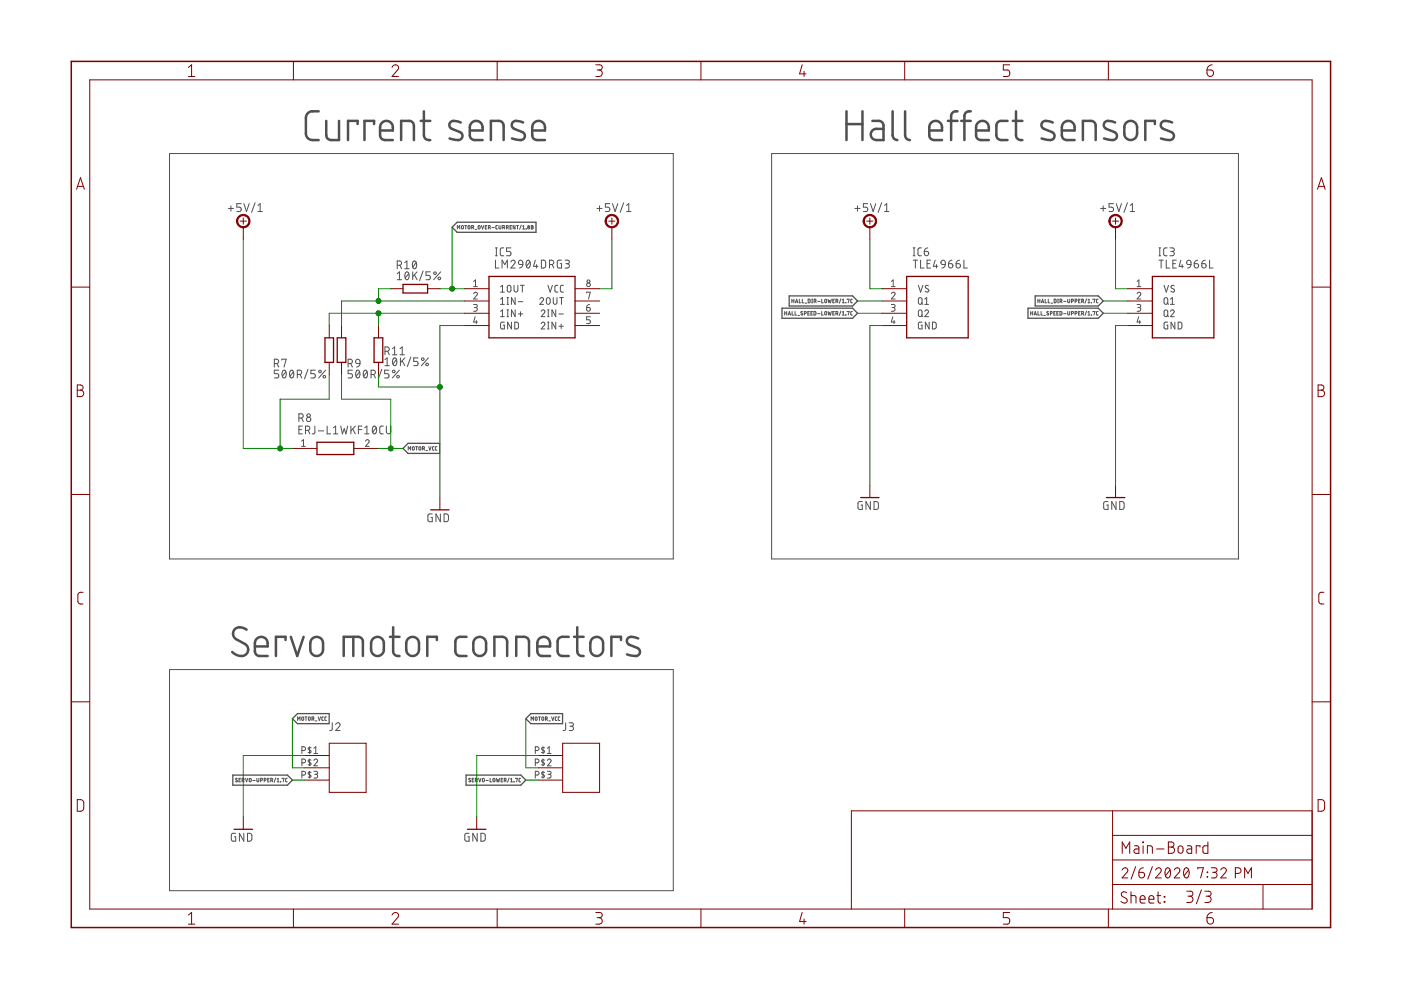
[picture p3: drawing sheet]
<svg xmlns="http://www.w3.org/2000/svg" width="297mm" height="210mm" viewBox="0 0 297 210" stroke-linecap="round" stroke-linejoin="round" font-family="sans-serif">
<g fill="none" stroke="#505050" stroke-width=".21">
<path d="M35.9 32.6h106.8v85.9h-106.8zM163.6 32.6h99v85.9h-99zM48.4 44.2h1.1M49 43.6v1.2M51.1 43.2h-.9v.7h.6a.47 .47 0 0 1 .3 .5 .47 .47 0 0 1-.3 .5h-.6M51.7 43.2l.6 1.7 .5-1.7M54.1 43l-.8 2M54.7 44.9h.9M54.7 43.6l.5-.4v1.7M84.2 56.2h.5a.46 .46 0 0 0 .5-.4 .46 .46 0 0 0-.5-.5h-.5v1.7M84.2 58l.5-.4v1.7M84.2 59.3h1"/>
<path d="M84.8 56.2l.4 .8M85.8 55.7l.5-.4v1.7M85.8 57h.9M86 57.7l.3-.1a.98 .98 0 0 1 0 1.7 1.05 1.05 0 0 1-.3-1.6zM86.7 58l-.8 .9M87.5 57.6v1.7M87.6 55.4l.3-.1a.96 .96 0 0 1 0 1.7 1.04 1.04 0 0 1-.3-1.6zM87.9 58.3l.5 1M88.2 55.7l-.7 .9M88.4 57.6l-.9 1.1M89.7 57.4l-.7 2.1M91.2 57.6h-.9v.8h.6a.48 .48 0 0 1 .3 .4 .48 .48 0 0 1-.3 .5h-.6"/>
<path d="M93.4 57.6l-1.5 1.7M97 48.6v-.8l.2 .4 .3-.4v.8M97.9 47.8l.3 .1-.1 .6h-.2l-.1-.2zM98.5 47.8h.5M98.7 47.8v.8M99.3 47.8l.3 .1-.1 .6h-.2l-.1-.2zM100 48.2h.3l.1-.3-.4-.1v.8M100.3 48.2l.1 .4M100.4 59.7l.4-.3v1.4M100.7 48.6h.4M101.4 47.9h.3v.6h-.3zM102.1 47.8l.2 .8 .3-.8"/>
<path d="M102.9 48.1h.2M103.2 47.8h-.3v.8h.3M103.5 48.2h.3M103.8 48.2l.1-.3-.4-.1v.8M103.8 48.2l.2 .4M104.3 48.3h.5M105.1 55.2v1.6h.7M105.1 54.2h.3M105.1 52.6h.3M105.2 52.6v1.6M105.5 47.8l-.4 .2 .1 .5 .3 .1M105.8 47.8v.7l.2 .1 .2-.3v-.5"/>
<path d="M106.4 56.8v-1.6l.6 .9 .6-.9v1.6M106.6 48.2l.4-.1-.1-.3h-.3v.8M106.8 52.6h-.5l-.2 .3v1.1l.2 .2h.5M106.8 48.2l.2 .4M107.4 48.2l.4-.1v-.2l-.4-.1v.8M107.6 48.2l.2 .4M108.1 48.1h.3M108.3 55.5a.45 .45 0 0 1 .6-.3 .45 .45 0 0 1 .2 .7l-.8 .9h.9M108.3 52.6h-.9v.7h.5a.47 .47 0 0 1 .4 .5 .47 .47 0 0 1-.4 .4h-.5M108.5 47.8h-.4v.8h.4M109.2 47.8v.8l-.4-.8v.8M109.5 47.8h.4"/>
<path d="M109.7 47.8v.8M110 55.3l.4-.1 .3 .1 .1 .8-.8-.1-.1-.4zM110.5 47.7l-.3 .9M110.8 48.6h.4M110.8 48l.2-.2v.8M110.8 56.1l-.1 .4-.6 .3M111.5 48.6h.1M111.7 55.3l.3-.1a1.01 1.01 0 0 1 0 1.6 1.01 1.01 0 0 1-.3-1.5zM112.4 55.5l-.8 1M112.6 47.8l.4 .1-.1 .2 .2 .1-.1 .3-.4 .1zM112.6 48.1h.3M113.5 55.2l-.4 1.3h.9"/>
<path d="M113.8 56.1v.7M114.8 55.2h.6l.3 .3v1.1l-.3 .2h-.6zM116.5 56.1h.5a.47 .47 0 0 0 .4-.5 .47 .47 0 0 0-.4-.4h-.5v1.6M117.1 56.1l.3 .7M119.1 55.2h-.6l-.3 .2v1.1l.2 .3h.7v-.9h-.3M119.8 55.2h.6a.37 .37 0 0 1 .3 .3 .37 .37 0 0 1-.3 .4h-.4M120.3 55.9a.47 .47 0 0 1 .4 .5 .47 .47 0 0 1-.4 .4h-.5M126.6 44.2h1.1M127.1 43.6v1.2M129.3 43.2h-.9v.7h.5a.47 .47 0 0 1 .4 .5 .47 .47 0 0 1-.4 .5h-.5M129.9 43.2l.5 1.7 .6-1.7M132.2 43l-.7 2"/>
<path d="M132.8 44.9h1M132.8 43.6l.5-.4v1.7M181.3 44.2h1.1M181.8 43.6v1.2M184 43.2h-1v.7h.6a.47 .47 0 0 1 .4 .5 .47 .47 0 0 1-.4 .5h-.6M184.6 43.2l.5 1.7 .6-1.7M186.9 43l-.7 2M187.5 44.9h1M187.5 43.6l.5-.4v1.7M189 59.7l.4-.3v1.4M193.6 55.2h.9M193.6 54.2h.4"/>
<path d="M193.6 52.6h.4M193.8 52.6v1.6M194.1 55.2v1.6M195.2 55.2v1.6h.7M195.4 52.6l-.7 .1-.1 .2v1.1l.3 .2h.5M196 53.3h.5a.46 .46 0 0 1 .4 .5 .46 .46 0 0 1-.5 .4 .46 .46 0 0 1-.4-.4zM196.6 55.9h.5M196.7 52.6l-.4 .1-.3 .6M197.3 55.2h-.7v1.6h.7M198.3 55.2l-.4 1.3h.9M198.5 56.1v.7M199.6 55.3l.4-.1 .3 .1 .1 .8-.8-.1-.1-.4z"/>
<path d="M200.4 56.1l-.1 .4-.6 .3M201.1 55.9h.6a.47 .47 0 0 1 .3 .5 .47 .47 0 0 1-.5 .4 .47 .47 0 0 1-.4-.4zM201.8 55.2l-.4 .1-.3 .6M202.7 55.9h.6a.47 .47 0 0 1 .3 .5 .47 .47 0 0 1-.4 .4 .47 .47 0 0 1-.5-.4zM203.5 55.2l-.5 .1-.3 .6M204.4 55.2v1.6h.7M233.3 44.2h1.2M233.9 43.6v1.2M236.1 43.2h-1v.7h.6a.48 .48 0 0 1 .4 .5 .48 .48 0 0 1-.4 .5h-.6M236.7 43.2l.5 1.7 .6-1.7M239 43l-.7 2M239.6 44.9h1"/>
<path d="M239.6 43.6l.5-.4v1.7M241.1 59.7l.4-.3v1.4M245.7 55.2h.9M245.7 54.2h.4M245.7 52.6h.4M245.9 52.6v1.6M246.2 55.2v1.6M247.3 55.2v1.6h.7M247.5 52.6l-.7 .1-.1 .2v1.1l.3 .2h.5M248.1 52.6h.5a.37 .37 0 0 1 .4 .3 .37 .37 0 0 1-.4 .4h-.4M248.5 53.3a.47 .47 0 0 1 .5 .5 .47 .47 0 0 1-.5 .4h-.4M248.7 55.9h.5"/>
<path d="M249.4 55.2h-.7v1.6h.7M250.4 55.2l-.4 1.3h.9M250.6 56.1v.7M251.7 55.3l.4-.1 .3 .1 .1 .8-.8-.1-.1-.4zM252.5 56.1l-.1 .4-.6 .3M253.2 55.9h.5a.47 .47 0 0 1 .4 .5 .47 .47 0 0 1-.5 .4 .47 .47 0 0 1-.4-.4zM253.9 55.2l-.6 .3-.1 .4M254.8 55.9h.6a.47 .47 0 0 1 .3 .5 .47 .47 0 0 1-.5 .4 .47 .47 0 0 1-.4-.4zM255.5 55.2l-.4 .1-.3 .6M256.5 55.2v1.6h.7M58.2 77.1h.4a.47 .47 0 0 0 .5-.5 .47 .47 0 0 0-.5-.4h-.4v1.6M58.7 77.1l.4 .7"/>
<path d="M59.1 78.5h-.9v.7h.5a.46 .46 0 0 1 .4 .5 .46 .46 0 0 1-.4 .4h-.5M59.8 76.3v-.1h.9l-.5 1.6M60 78.6l.2-.1a.96 .96 0 0 1 0 1.6 1.04 1.04 0 0 1-.2-1.5zM60.6 78.8l-.7 1M61.6 78.6l.2-.1a.99 .99 0 0 1 0 1.6 1 1 0 0 1-.2-1.5zM62.2 78.8l-.7 1M63 79.4h.5a.46 .46 0 0 0 .5-.5 .46 .46 0 0 0-.5-.4h-.5v1.6M63.6 79.4l.4 .7M65.3 78.3l-.7 2M66.8 78.5h-.9v.7h.6a.46 .46 0 0 1 .4 .5 .46 .46 0 0 1-.4 .4h-.6M69 78.5l-1.4 1.6M73.8 77.1h.5a.47 .47 0 0 0 .4-.5 .47 .47 0 0 0-.4-.4h-.5v1.6"/>
<path d="M74.4 77.1l.3 .7M74.7 78.5h-.9v.7h.6a.46 .46 0 0 1 .3 .5 .46 .46 0 0 1-.3 .4h-.6M75.5 76.3l.4-.1 .3 .1 .1 .8-.8-.1-.1-.4zM75.6 78.6l.3-.1a.96 .96 0 0 1 0 1.6 1.04 1.04 0 0 1-.3-1.5zM76.2 78.8l-.7 1M76.3 77.1l-.1 .4-.6 .3M77.2 78.6l.3-.1a.96 .96 0 0 1 0 1.6 1.04 1.04 0 0 1-.3-1.5zM77.8 78.8l-.7 1M78.7 79.4h.4a.46 .46 0 0 0 .5-.5 .46 .46 0 0 0-.5-.4h-.4v1.6M79.2 79.4l.4 .7M80.9 78.3l-.7 2M81.6 74.5h.5a.47 .47 0 0 0 .4-.5 .47 .47 0 0 0-.4-.4h-.5v1.6"/>
<path d="M81.6 76.2l.5-.3v1.6M81.6 77.5h.9M82.2 74.5l.3 .7M82.5 78.5h-.9v.7h.5a.46 .46 0 0 1 .4 .5 .46 .46 0 0 1-.4 .4h-.5M83.2 73.9l.5-.3v1.6M83.2 75.2h.9M83.4 76l.3-.1a.96 .96 0 0 1 0 1.6 1.04 1.04 0 0 1-.3-1.5zM84.1 76.2l-.8 1M84.7 78.5l-1.5 1.6M84.8 75.2h.9M84.8 73.9l.5-.3v1.6M84.9 75.9v1.6"/>
<path d="M85.3 76.5l.5 1M85.8 75.9l-.9 1M87.1 75.7l-.7 2M88.6 75.9h-.9v.7h.6a.46 .46 0 0 1 .3 .5 .46 .46 0 0 1-.3 .4h-.6M90.8 75.9l-1.5 1.6M100.4 62.3a.39 .39 0 0 1 .6-.3 .39 .39 0 0 1 .1 .6l-.7 .8h.8M100.4 64.6h.6l.2 .2-.2 .4h-.4M100.4 60.8h.8M100.7 67.2l-.3 1.1h.8M100.8 65.2a.4 .4 0 0 1 .4 .4 .4 .4 0 0 1-.4 .4h-.4M101 68v.6M106.1 60.8l.4-.3v1.4"/>
<path d="M106.1 63.4l.4-.3v1.4M106.1 66l.4-.3v1.4M106.1 61.9h.8M106.1 64.5h.8M106.1 67.1h.8M106.9 68.3h-.6l-.1 .2-.1 .9 .2 .3h.6v-.8h-.2M107.5 64.5h.3M107.5 63.1h.3M107.5 67.1h.3M107.5 65.7h.3M107.7 60.6h.5l.1 .9a.39 .39 0 0 1-.4 .4 .39 .39 0 0 1-.4-.4zM107.7 63.1v1.4"/>
<path d="M107.7 65.7v1.4M108.4 68.3v1.4l-.8-1.4v1.4M109 60.5v1a.4 .4 0 0 0 .4 .4 .4 .4 0 0 0 .4-.4v-1M109.1 68.3h.6l.2 .3v.9l-.2 .2h-.6zM109.2 63.1v1.4l-.8-1.4v1.4M109.2 65.7v1.4l-.8-1.4v1.4M109.9 64h.9M109.9 66.6h.9M110.3 60.5h.8M110.4 66.1v1M110.7 60.5v1.4M114.4 63.4a.39 .39 0 0 1 .6-.3 .39 .39 0 0 1 .1 .6l-.7 .8h.8"/>
<path d="M114.7 68.6a.39 .39 0 0 1 .6-.3 .39 .39 0 0 1 .1 .6l-.7 .8h.8M114.7 66a.39 .39 0 0 1 .6-.3 .39 .39 0 0 1 .1 .6l-.7 .8h.8M116 63.2l.2-.1 .3 .1 .1 .9a.4 .4 0 0 1-.4 .4 .4 .4 0 0 1-.4-.4zM116.1 67.1h.3M116.1 65.7h.3M116.1 69.7h.3M116.1 68.3h.3M116.2 60.5l.4 1.4 .5-1.4M116.2 65.7v1.4M116.2 68.3v1.4M117.3 63.1v1a.39 .39 0 0 0 .4 .4 .39 .39 0 0 0 .4-.4v-1M117.8 65.7v1.4l-.8-1.4v1.4"/>
<path d="M117.8 68.3v1.4l-.8-1.4v1.4M118.3 60.5h-.5l-.2 .3 .1 .9 .6 .2M118.5 66.6h.9M118.5 69.2h.9M118.7 63.1h.7M119 68.7v1M119 63.1v1.4M119.4 60.5h-.4l-.2 .3v.9l.6 .2M124.4 65.2h.4a.4 .4 0 0 1 .4 .4 .4 .4 0 0 1-.4 .4 .4 .4 0 0 1-.4-.4zM124.4 62.1v-.1h.8l-.4 1.4M125 64.6l-.5 .2-.1 .4M125.2 67.2h-.8v.6h.4a.41 .41 0 0 1 .4 .4 .41 .41 0 0 1-.4 .4h-.4"/>
<path d="M166.4 66v.8M166.4 66.4h.4M166.8 66v.8M167.1 66.8l.3-.8 .2 .8M167.2 66.6h.4M167.9 63.4v.8M167.9 63.8h.4M167.9 66v.8h.4M168.3 63.4v.8M168.6 66v.8h.3M168.6 64.2l.3-.8 .2 .8M168.7 64h.4"/>
<path d="M169.2 66.9h.3M169.5 63.4v.8h.3M170.1 63.4v.8h.3M170.2 66.1h-.3l-.1 .1 .4 .5h-.4M170.5 66.5l.4-.1v-.3l-.4-.1v.8M170.7 64.3h.3M171.3 66.4h.2M171.3 63.4l.4 .1v.6l-.1 .1h-.3zM171.6 66h-.3v.8h.3M171.9 66.4h.3M172.1 64.2h.2M172.1 63.4h.2"/>
<path d="M172.2 63.4v.8M172.3 66h-.4v.8h.4M172.6 66l.4 .1v.6l-.2 .1h-.2zM172.6 63.9h.2M172.8 63.9l.2-.4-.4-.1v.8M172.9 63.9l.1 .3M173.4 63.9h.5M173.4 66.5h.5M174.2 63.4v.8h.4M174.2 66v.8h.4M174.9 63.5h.3l.1 .1v.4l-.2 .2-.2-.1zM174.9 66.1h.3l.1 .2v.3l-.2 .2-.2-.1z"/>
<path d="M175.6 63.4l.1 .8 .2-.5 .2 .5 .2-.8M175.6 66l.1 .8 .2-.5 .2 .5 .2-.8M176.6 63.8h.2M176.6 66.4h.2M176.9 63.4h-.3v.8h.3M176.9 66h-.3v.8h.3M177.2 63.9h.2M177.2 66.5h.2M177.4 63.9l.2-.1v-.3l-.4-.1v.8M177.4 66.5l.2-.1v-.3l-.4-.1v.8M177.5 63.9l.2 .3M177.5 66.5l.2 .3"/>
<path d="M178.3 63.4l-.4 .9M178.3 66l-.4 .9M178.6 64.2h.4M178.6 63.6l.2-.2v.8M178.6 66.2l.2-.2v.8M178.6 66.8h.4M179.3 64.2h.1M179.3 66.8h.1M179.6 63.5l.4-.1-.2 .8M179.6 66.1l.4-.1-.2 .8M180.7 63.4l-.3 .2v.5l.3 .1M180.7 66l-.3 .2v.5l.3 .1"/>
<path d="M189 62.3a.39 .39 0 0 1 .5-.3 .39 .39 0 0 1 .2 .6l-.7 .8h.8M189 64.6h.6l.2 .2-.2 .4h-.5M189 60.8h.8M189.3 67.2l-.3 1.1h.8M189.4 65.2a.4 .4 0 0 1 .4 .4 .4 .4 0 0 1-.4 .4h-.4M189.5 68v.6M194.7 60.5l.5 1.4 .5-1.4M194.8 63.2l.3-.1 .3 .1 .1 .9a.39 .39 0 0 1-.4 .4 .39 .39 0 0 1-.4-.4zM194.8 65.8l.3-.1 .3 .1 .1 .9a.39 .39 0 0 1-.4 .4 .39 .39 0 0 1-.4-.4zM195.3 64.2l.4 .3M195.3 66.8l.4 .3M195.5 68.3h-.6l-.2 .2v.9l.2 .3h.6v-.8h-.2"/>
<path d="M196.1 66a.39 .39 0 0 1 .5-.3 .39 .39 0 0 1 .1 .6l-.6 .8h.8M196.1 64.5h.8M196.1 63.4l.4-.3v1.4M196.8 60.6a.36 .36 0 0 0-.5-.1 .36 .36 0 0 0 0 .5l.5 .3a.36 .36 0 0 1 0 .6 .36 .36 0 0 1-.5-.1l-.2-.1M197 68.3v1.4l-.8-1.4v1.4M197.7 68.3h.5l.3 .3v.7l-.3 .4h-.5zM218.5 66.4h.4M218.5 66v.8M218.9 66v.8M219.3 66.8l.2-.8 .3 .8M219.3 66.6h.4M220 63.8h.5"/>
<path d="M220 63.4v.8M220.1 66v.8h.3M220.5 63.4v.8M220.7 66v.8h.4M220.8 64.2l.2-.8 .3 .8M220.9 64h.3M221.3 66.9h.4M221.6 63.4v.8h.3M222.2 63.4v.8h.4M222.3 66.1h-.3v.1l.3 .5h-.4M222.7 66.5l.4-.1-.1-.3-.3-.1v.8M222.8 64.3h.4"/>
<path d="M223.4 66.4h.3M223.5 63.4l.4 .1v.6l-.2 .1h-.2zM223.8 66h-.4v.8h.4M224.1 66.4h.2M224.3 64.2h.1M224.3 63.4h.1M224.3 63.4v.8M224.4 66h-.3v.8h.3M224.7 66l.3 .1 .1 .2v.3l-.2 .2h-.2zM224.7 63.9l.4-.1v-.3l-.4-.1v.8M225 63.9l.2 .3M225.5 63.9h.5"/>
<path d="M225.5 66.5h.5M226.4 63.4v.7l.2 .1 .2-.2v-.6M226.4 66v.7l.2 .1 .2-.2v-.6M227.2 63.9l.4-.1-.1-.3-.3-.1v.8M227.2 66.5l.4-.1-.1-.3-.3-.1v.8M227.9 63.9l.4-.1v-.3l-.4-.1v.8M227.9 66.5l.4-.1v-.3l-.4-.1v.8M228.7 63.8h.2M228.7 66.4h.2M229 63.4h-.3v.8h.3M229 66h-.3v.8h.3M229.3 63.9l.4-.1-.1-.3-.3-.1v.8"/>
<path d="M229.3 66.5l.4-.1-.1-.3-.3-.1v.8M229.6 63.9l.1 .3M229.6 66.5l.1 .3M230.4 63.4l-.4 .9M230.4 66l-.4 .9M230.7 64.2h.4M230.7 66.8h.4M230.7 63.6l.2-.2v.8M230.7 66.2l.2-.2v.8M231.4 64.2h.1M231.4 66.8h.1M231.7 63.5l.5-.1-.3 .8"/>
<path d="M231.7 66.1l.5-.1-.3 .8M232.8 63.4l-.3 .2v.5l.3 .1M232.8 66l-.3 .2v.5l.3 .1M241.1 62.3a.39 .39 0 0 1 .5-.3 .39 .39 0 0 1 .2 .6l-.7 .8h.8M241.1 64.6h.6l.2 .2-.2 .4h-.5M241.1 60.8h.8M241.4 67.2l-.3 1.1h.8M241.5 65.2a.4 .4 0 0 1 .4 .4 .4 .4 0 0 1-.4 .4h-.4M241.6 68v.6M246.8 60.5l.5 1.4 .5-1.4M246.9 63.2l.3-.1 .3 .1 .1 .9a.39 .39 0 0 1-.4 .4 .39 .39 0 0 1-.4-.4zM246.9 65.8l.3-.1 .3 .1 .1 .9a.39 .39 0 0 1-.4 .4 .39 .39 0 0 1-.4-.4z"/>
<path d="M247.4 64.2l.4 .3M247.4 66.8l.4 .3M247.6 68.3h-.6l-.2 .2v.9l.2 .3h.6v-.8h-.2M248.2 66a.39 .39 0 0 1 .5-.3 .39 .39 0 0 1 .1 .6l-.6 .8h.8M248.2 64.5h.8M248.2 63.4l.4-.3v1.4M248.9 60.6a.35 .35 0 0 0-.5-.1 .35 .35 0 0 0 0 .6l.5 .2a.39 .39 0 0 1-.1 .6 .39 .39 0 0 1-.6-.2M249.1 68.3v1.4l-.8-1.4v1.4M249.8 68.3h.5l.2 .3 .1 .7-.3 .4h-.5zM63.4 88.6h.4a.46 .46 0 0 0 .5-.4 .46 .46 0 0 0-.5-.5h-.4v1.7M63.4 91.1h.5M63.9 93.5l.4-.3v1.4"/>
<path d="M63.9 94.6h.8M63.9 88.6l.4 .8M64.1 90.3h-.7v1.7h.7M64.8 91.2h.4a.46 .46 0 0 0 .5-.4 .46 .46 0 0 0-.5-.5h-.4v1.7M65.3 91.2l.4 .8M66.8 90.3l-.1 1.5-.2 .2h-.3M67.5 91.4h1.1M69.4 90.3v1.7h.7M70.7 92h.9M70.7 90.7l.5-.4v1.7M72.2 90.3l.4 1.7 .4-1.1 .3 1.1 .4-1.7M74.4 90.3v1.7"/>
<path d="M74.8 91l.5 1M75.3 90.3l-.9 1.1M76 91.1h.7M76.7 90.3h-.7v1.7M77.3 92h1M77.3 90.7l.5-.4v1.7M77.5 93.5a.39 .39 0 0 1 .5-.3 .39 .39 0 0 1 .2 .7l-.7 .7h.8M79.1 90.4l.3-.1a.96 .96 0 0 1 0 1.7 1 1 0 0 1-.3-1.6zM79.8 90.7l-.8 .9M81.3 90.3l-.5 .1-.3 .3 .1 1.1 .2 .2h.5M81.9 90.3v1.2a.47 .47 0 0 0 .5 .5 .47 .47 0 0 0 .4-.5v-1.2M86.6 95.4v-.7l.2 .4 .3-.4v.7"/>
<path d="M87.4 94.8h.4l-.1 .6-.3-.1zM88.1 94.7h.4M88.3 94.7v.7M88.8 94.8h.4l-.1 .6-.3-.1zM89.6 95.1l.4-.1-.1-.3h-.3v.7M89.9 95.1l.1 .3M90.3 95.5h.3M90.9 94.7l.2 .7 .3-.7M92 94.7l-.3 .2v.5h.3M92.6 94.7l-.3 .2v.5h.3M91.7 109h-.7l-.2 .2-.1 1.1 .3 .3h.7v-.9h-.3M93.4 109v1.6l-1-1.6v1.6"/>
<path d="M94.1 109h.7l.2 .2 .1 1-.3 .4h-.7zM182.8 106.3h-.5l-.4 .3v1.1l.2 .3h.7v-.9h-.3M184.5 106.3v1.7l-.9-1.7v1.7M185.3 106.3l.6 .1 .3 .2v.9l-.3 .5h-.6zM234.9 106.3h-.5l-.4 .3v1.1l.2 .3h.7v-.9h-.2M236.6 106.3v1.7l-.9-1.7v1.7M237.4 106.3l.7 .1 .2 .2v1.1l-.2 .3h-.7zM35.9 142h106.8v46.8h-106.8zM63.1 152.8v-.8l.3 .4 .2-.4v.8M64 159.1h.4a.4 .4 0 0 0 .4-.4 .4 .4 0 0 0-.4-.4h-.4v1.5M64.1 152h.2l.1 .2v.5l-.2 .1-.2-.3zM64.7 152h.4"/>
<path d="M64.9 152v.8M65.4 152.1h.4v.6l-.2 .1-.2-.1zM65.6 158.3v1.5M66 158.6l-.3-.1-.4 .1 .1 .3 .6 .5-.2 .2-.5-.1M66.1 152.4l.4-.1v-.3h-.4v.8M66.4 152.4l.2 .4M66.5 158.6l.5-.3v1.5M66.5 159.8h.9M66.9 152.8h.3M67.5 152l.2 .8 .3-.8M68.6 152l-.4 .2 .1 .5 .3 .1M69.2 152l-.3 .2v.5l.3 .1"/>
<path d="M70.4 153.2v1.5l-.5 .2M71.2 153.6a.46 .46 0 0 1 .6-.3 .46 .46 0 0 1 .2 .7l-.8 .9h.9M112.6 152.8v-.8l.2 .4 .3-.4v.8M113.5 159.1h.4a.4 .4 0 0 0 .4-.4 .4 .4 0 0 0-.4-.4h-.4v1.5M113.5 152.1h.4v.6l-.2 .1-.2-.1zM114.2 152h.4M114.4 152v.8M115 152h.2l.1 .2v.3l-.2 .3-.2-.3zM115.1 158.3v1.5M115.5 158.6l-.3-.1-.3 .1v.3l.5 .5-.1 .2-.5-.1M115.7 152.4h.2M115.9 152.4l.1-.3-.3-.1v.8"/>
<path d="M115.9 152.4l.2 .4M116.1 159.8h.7M116.1 158.6l.3-.3v1.5M116.4 152.8h.3M116.9 152l.3 .8 .3-.8M118.1 152l-.4 .2 .1 .5 .3 .1M118.7 152l-.3 .2v.5l.3 .1M119.9 153.2v1.5l-.2 .2h-.3M120.7 153.2h.5a.37 .37 0 0 1 .4 .4 .37 .37 0 0 1-.4 .4h-.4M121.1 154a.46 .46 0 0 1 .5 .4 .46 .46 0 0 1-.5 .5h-.4M50 176.7h-.7l-.2 .2-.1 1.1 .3 .3 .7 .1v-1h-.3M50.3 165.1l-.3-.1v.2l.3 .5h-.4"/>
<path d="M50.7 165.4h.2M51 165h-.3v.8h.3M51.3 165.4h.3l.1-.3-.4-.1v.8M51.6 165.4l.2 .4M51.7 176.7v1.7l-.9-1.7v1.7M52 165l.3 .8 .2-.8M52.5 176.7h.6l.3 .3v.9l-.3 .4-.6 .1zM52.9 165.1h.3l-.1 .7-.2-.1zM53.6 165.5h.5M54.5 165v.7l.2 .1 .2-.2v-.6M55.3 165.4h.3l.1-.3-.4-.1v.8M56 165.4h.3l.1-.3-.4-.1v.8"/>
<path d="M56.8 165.4h.2M57.1 165h-.3v.8h.3M57.4 165.4h.3l.1-.3-.4-.1v.8M57.7 165.4l.1 .4M58.5 164.9l-.4 1M58.8 165.8h.4M58.8 165.2l.2-.2v.8M59.5 165.8h.1M59.8 165.1l.4-.1-.2 .8M60.9 165l-.3 .2v.5l.3 .1M64 161.7h.4a.4 .4 0 0 0 .4-.4 .4 .4 0 0 0-.4-.4h-.4v1.5M64 164.3h.4a.4 .4 0 0 0 .4-.4 .4 .4 0 0 0-.4-.4h-.4v1.5"/>
<path d="M65.6 160.9v1.5M65.6 163.5v1.5M66 161.2l-.3-.1-.4 .1 .1 .3 .6 .5-.2 .2-.5-.1M66 163.8l-.3-.1-.4 .1 .1 .3 .6 .5-.2 .2-.5-.1M66.5 161.2a.39 .39 0 0 1 .6-.3 .39 .39 0 0 1 .1 .7l-.7 .8h.9M66.5 163.5h.5l.4 .3-.2 .3-.5 .1M67 164.2a.4 .4 0 0 1 .4 .4 .4 .4 0 0 1-.4 .4h-.5M99.5 176.7h-.7l-.2 .2v1.1l.2 .3 .7 .1v-1h-.3M99.8 165.1l-.3-.1-.1 .2 .4 .5h-.4M100.1 165.4h.3M100.5 165h-.4v.8h.4M100.8 165.4h.3l.1-.3-.4-.1v.8"/>
<path d="M101 165.4l.2 .4M101.2 176.7v1.7l-1-1.7v1.7M101.5 165l.2 .8 .3-.8M102 176.7h.6l.2 .3 .1 .9-.3 .4-.6 .1zM102.3 165.1h.4l-.1 .7-.3-.1zM103 165.5h.5M103.9 165v.8h.3M104.5 165.1h.4l-.1 .7-.3-.1zM105.2 165l.2 .8 .2-.5 .1 .5 .2-.8M106.3 165.4h.2M106.6 165h-.3v.8h.3M106.9 165.4h.3v-.3l-.3-.1v.8"/>
<path d="M107.2 165.4l.1 .4M107.9 164.9l-.3 1M108.2 165.2l.3-.2v.8M108.2 165.8h.5M109 165.7h.1M109.3 165.1l.4-.1-.2 .8M110.4 165l-.4 .2 .1 .5 .3 .1M113.5 161.7h.4a.4 .4 0 0 0 .4-.4 .4 .4 0 0 0-.4-.4h-.4v1.5M113.5 164.3h.4a.4 .4 0 0 0 .4-.4 .4 .4 0 0 0-.4-.4h-.4v1.5M115.1 160.9v1.5M115.1 163.5v1.5M115.5 161.2l-.5-.1-.2 .2 .6 .5v.3l-.3 .1-.3-.1"/>
<path d="M115.5 163.8l-.3-.1-.3 .1v.3l.5 .5-.1 .2-.5-.1M116.1 161.2a.39 .39 0 0 1 .5-.3 .39 .39 0 0 1 .1 .7l-.6 .8h.7M116.1 163.5l.6 .1 .1 .2-.1 .3-.5 .1M116.4 164.2a.4 .4 0 0 1 .4 .4 .4 .4 0 0 1-.4 .4h-.3"/>
<circle cx="92.2" cy="57.9" r=".28"/>
<circle cx="93.2" cy="59" r=".28"/>
<circle cx="112.1" cy="48.4" r=".21"/>
<circle cx="112.1" cy="48" r=".16"/>
<circle cx="124.8" cy="59.7" r=".33"/>
<circle cx="67.8" cy="78.8" r=".28"/>
<circle cx="68.8" cy="79.9" r=".28"/>
<circle cx="83.5" cy="78.8" r=".28"/>
<circle cx="84.4" cy="79.9" r=".28"/>
<circle cx="89.6" cy="76.2" r=".28"/>
<circle cx="90.5" cy="77.3" r=".28"/>
<circle cx="124.8" cy="60.4" r=".4"/>
<circle cx="65.4" cy="88.9" r=".46"/>
<circle cx="65.4" cy="88.1" r=".37"/>
</g>
<g fill="none" stroke="#505050" stroke-width=".53">
<path d="M67.6 23.6a2.45 2.45 0 0 0-2.2 .3l-.4 .5-.1 .6v3.3l.1 .6 .4 .5a2.69 2.69 0 0 0 2.2 .3M69.2 25.6v3.3l.3 .5 .7 .3h1.7v-4.1M75.8 26.3v-.7h-2v4.1M79.3 26.3v-.7h-2v4.1M80.6 27.7h2.7a1.46 1.46 0 0 0-.5-1.7 1.46 1.46 0 0 0-1.7-.1l-.4 .5-.1 .6v1.7l.1 .5 .6 .5h2M85 29.7v-4.1l2 .1 .6 .4 .2 .5v3.1M89.2 25.6h2M89.9 23.6v5.3l.5 .6 .8 .2M97.7 26l-1-.3a.93 .93 0 0 0-1.3 .4 .93 .93 0 0 0 .4 1.2l1.7 .7a.88 .88 0 0 1 .5 1 .88 .88 0 0 1-.8 .7l-1.9-.3M99.6 27.7h2.7a1.46 1.46 0 0 0-.4-1.7 1.46 1.46 0 0 0-1.8-.1l-.5 .8 .1 2.5 .7 .5h1.9M104.1 29.7v-4.1l1.9 .1 .6 .4 .2 .5v3.1M110.9 26l-1-.3a.93 .93 0 0 0-1.3 .4 .93 .93 0 0 0 .5 1.2l1.6 .7a.88 .88 0 0 1 .6 1 .88 .88 0 0 1-.9 .7l-1.9-.3"/>
<path d="M112.8 27.7h2.7a1.46 1.46 0 0 0-.4-1.7 1.46 1.46 0 0 0-1.8-.1l-.3 .5-.2 .6 .2 2.2 .6 .5h1.9M179.5 23.6v6.1M179.5 26.3h3.4M182.9 23.6v6.1M185 25.6l1.6 .1 .4 .2 .3 .5v3.3h-1.5a1.19 1.19 0 0 1-1.2-1.2 1.19 1.19 0 0 1 1.2-1.2h1.5M189.3 23.6v5.3l.2 .5 .8 .3M191.9 23.6v5.3l.3 .5 .7 .3M197 27.7h2.7a1.46 1.46 0 0 0-.4-1.7 1.46 1.46 0 0 0-1.8-.1l-.4 .5-.1 .6 .1 2.2 .7 .5h1.9M201 25.6h2M203 23.6l-.8 .1-.5 .6v5.4M203.8 25.6h2M205.8 23.6l-.8 .1-.5 .6v5.4"/>
<path d="M206.9 27.7h2.8a1.46 1.46 0 0 0-.5-1.7 1.46 1.46 0 0 0-1.7-.1l-.5 .8 .1 2.5 .6 .5h2M213.6 25.6l-1.6 .1-.6 .4-.2 .5 .2 2.6 .6 .5h1.6M214.7 25.6h2.1M215.4 23.6v5.3l.5 .6 .9 .2M223.2 26l-1-.3a.93 .93 0 0 0-1.3 .4 .93 .93 0 0 0 .4 1.2l1.7 .7a.88 .88 0 0 1 .6 1 .88 .88 0 0 1-.9 .7l-1.9-.3M225.1 27.7h2.7a1.46 1.46 0 0 0-.4-1.7 1.46 1.46 0 0 0-1.8-.1l-.3 .5-.2 .6v1.7l.2 .5 .6 .5h1.9M229.6 29.7v-4.1l2 .1 .6 .4 .1 .5v3.1M236.4 26l-1-.3a.93 .93 0 0 0-1.3 .4 .93 .93 0 0 0 .5 1.2l1.7 .7a.88 .88 0 0 1 .5 1 .88 .88 0 0 1-.9 .7l-1.8-.3M238.7 26.1a1.36 1.36 0 0 1 1.5-.4 1.36 1.36 0 0 1 .9 1.3 2.81 2.81 0 0 1-.3 2.2 1.36 1.36 0 0 1-1.5 .4 1.36 1.36 0 0 1-.9-1.3 2.72 2.72 0 0 1 .3-2.2zM244.9 26.3v-.7h-2.1v4.1M248.5 26l-1-.3a.93 .93 0 0 0-1.3 .4 .93 .93 0 0 0 .5 1.2l1.6 .7a.88 .88 0 0 1 .6 1 .88 .88 0 0 1-.9 .7l-1.9-.3M52.3 133.5a1.78 1.78 0 0 0-2.8 .3l-.1 .5 .3 .8 2.2 1.4a1.39 1.39 0 0 1 .6 1.8 1.39 1.39 0 0 1-1.7 .8l-.8-.3-.8-.6"/>
<path d="M54 137.1h2.7a1.45 1.45 0 0 0-.5-1.8 1.45 1.45 0 0 0-1.9 .2l-.3 .9v1.7l.2 .5 .6 .5h1.9M60.5 135.7v-.7h-2v4.1M61.7 135l1.3 4.1 1.4-4.1M66.1 135.5a1.36 1.36 0 0 1 1.5-.4 1.36 1.36 0 0 1 .9 1.3 2.71 2.71 0 0 1-.3 2.2 1.35 1.35 0 0 1-1.5 .4 1.35 1.35 0 0 1-.9-1.3 2.81 2.81 0 0 1 .3-2.2zM72.9 139.1v-4.1h3l.7 .3 .3 .7v3.1M74.9 135v4.1M79 135.5a1.36 1.36 0 0 1 1.5-.4 1.36 1.36 0 0 1 .9 1.3 2.47 2.47 0 0 1-.3 2.2 1.35 1.35 0 0 1-1.5 .4 1.35 1.35 0 0 1-.9-1.3 2.81 2.81 0 0 1 .3-2.2zM82.7 135h2M83.4 133v5.3l.5 .7 .8 .1M86.4 135.5a1.36 1.36 0 0 1 1.5-.4 1.36 1.36 0 0 1 .9 1.3 2.71 2.71 0 0 1-.3 2.2 1.35 1.35 0 0 1-1.5 .4 1.35 1.35 0 0 1-.9-1.3 2.81 2.81 0 0 1 .3-2.2zM92.6 135.7v-.7h-2v4.1M98.9 135h-1.3l-.6 .2-.3 .3-.2 .5v2.1l.3 .7 .5 .3h1.6"/>
<path d="M100.9 135.3a1.36 1.36 0 0 1 1.4-.1 1.36 1.36 0 0 1 .8 1.2 2.47 2.47 0 0 1-.3 2.2 1.35 1.35 0 0 1-1.5 .4 1.35 1.35 0 0 1-.9-1.3 2.81 2.81 0 0 1 .2-2.2zM104.8 139.1v-4.1l2 .1 .6 .4 .1 .5v3.1M109.5 139.1v-4.1l1.9 .1 .6 .4 .2 .5v3.1M113.9 137.1h2.7a1.45 1.45 0 0 0-.5-1.8 1.45 1.45 0 0 0-1.9 .2l-.3 .9 .1 2.2 .7 .5h1.9M120.6 135h-1.4l-.5 .2-.4 .3-.1 .5 .1 2.6 .7 .5h1.6M121.7 135h2M122.4 133v5.3l.5 .7 .8 .1M125.5 135.5a1.36 1.36 0 0 1 1.5-.4 1.36 1.36 0 0 1 .9 1.3 2.47 2.47 0 0 1-.3 2.2 1.35 1.35 0 0 1-1.5 .4 1.35 1.35 0 0 1-.9-1.3 2.81 2.81 0 0 1 .3-2.2zM131.7 135.7v-.7h-2.1v4.1M135.3 135.4l-.5-.2a1.25 1.25 0 0 0-1.9 .5v.5l.3 .4 1.9 .8a.88 .88 0 0 1 .6 1 .88 .88 0 0 1-.9 .7l-1.9-.4"/>
</g>
<path d="M95.9 48.2l1-1.1h16.7v2.2h-16.7zM165.8 65.3h15l1 1.1-1 1.1h-15zM167.3 62.7h13.5l1 1.1-1 1.1h-13.5zM218 65.3h14.9l1 1.1-1 1.1h-14.9zM219.5 62.7h13.4l1 1.1-1 1.1h-13.4zM86.5 94h6.7v2.1h-6.7l-1.1-1zM62 152.4l1.1-1.1h6.7v2.1h-6.7zM112.6 151.3h6.7v2.1h-6.7l-1.1-1zM49.4 164.3h11.5l1.1 1.1-1.1 1.1h-11.5zM98.8 164.3h11.6l1.1 1.1-1.1 1.1h-11.6z" fill="none" stroke="#505050" stroke-width=".28"/>
<g fill="none" stroke="#800000" stroke-width=".21">
<path d="M19 16.9h259.2v175.8h-259.2zM39.9 14.3l.7-.6v2.5M39.9 16.2h1.4M62.2 13v3.9M83.1 14.3a.67 .67 0 0 1 1-.5 .67 .67 0 0 1 .2 1l-1.2 1.4h1.4M105.4 13v3.9M126.3 13.7h.8a.55 .55 0 0 1 .6 .6 .55 .55 0 0 1-.6 .5h-.5M127 14.8a.69 .69 0 0 1 .7 .7 .69 .69 0 0 1-.7 .7h-.7M148.6 13v3.9M170.1 13.7l-.6 2h1.4M170.5 15.1v1.1M191.8 13v3.9"/>
<path d="M214.1 13.7h-1.4v1.1h.9a.71 .71 0 0 1 .5 .7 .71 .71 0 0 1-.5 .7h-.9M235 13v3.9M255.9 14.8h.8a.69 .69 0 0 1 .6 .8 .69 .69 0 0 1-.8 .6 .69 .69 0 0 1-.6-.7zM257 13.7l-.8 .4-.3 .7M16.4 39.5h1.3M279.5 39.5h1.3M16.2 40.1l.9-2.4 .8 2.4M50.9 46.9h1.3M51.6 46.2v1.3M51.6 48.2v2.6M129.1 46.9h1.3M129.7 46.2v1.3"/>
<path d="M129.7 48.2v2.6M183.8 46.9h1.3M184.4 46.2v1.3M184.4 48.2v2.6M235.9 46.9h1.3M236.5 46.2v1.3M236.5 48.2v2.6M279.3 40.1l.9-2.4 .8 2.4M15.1 60.9h3.9M69.8 69v2.6M69.8 76.8v2.6M72.4 69v2.6"/>
<path d="M72.4 76.8v2.6M80.2 69v2.6M80.2 76.8v2.6M82.8 61.2h2.6M90.7 61.2h2.6M98.5 61.2h5.2M98.5 63.8h5.2M98.5 66.4h5.2M98.5 69h5.2M121.9 61.2h5.2M121.9 63.8h5.2M121.9 66.4h5.2"/>
<path d="M121.9 69h5.2M187 61.2h5.2M187 63.8h5.2M187 66.4h5.2M187 69h5.2M239.1 61.2h5.2M239.1 63.8h5.2M239.1 66.4h5.2M239.1 69h5.2M278.2 60.9h3.9M16.4 81.6h.7a.55 .55 0 0 1 .5 .6 .55 .55 0 0 1-.5 .5 .69 .69 0 0 1 .7 .7 .69 .69 0 0 1-.7 .7h-.7zM16.4 82.7h.7"/>
<path d="M62 95.1h5.2M75 95.1h5.2M279.5 81.6h.7a.55 .55 0 0 1 .5 .6 .55 .55 0 0 1-.5 .5 .69 .69 0 0 1 .6 .7 .69 .69 0 0 1-.6 .7h-.7zM279.5 82.7h.7M15.1 104.8h3.9M93.3 105.5v2.6M184.4 102.9v2.6M236.5 102.9v2.6M278.2 104.8h3.9M17.6 125.6h-.7l-.4 .5 .1 1.7 .5 .3h.5M280.7 125.6l-.9 .1-.2 .4v1.6l.4 .3 .7 .1M15.1 148.8h3.9"/>
<path d="M69.8 157.6h7.8v10.4h-7.8zM119.3 157.6h7.8v10.4h-7.8zM278.2 148.8h3.9M16.4 169.5l.9 .1 .4 .4v1.5l-.4 .5h-.9zM51.6 173.2v2.6M64.6 160.2h5.2M64.6 162.8h5.2M64.6 165.4h5.2M101.1 173.2v2.6M114.1 160.2h5.2M114.1 162.8h5.2M114.1 165.4h5.2"/>
<path d="M235.9 171.9v20.8M235.9 177.1h42.3M240.5 179.3l.7 .1 .3 .3v1.2h-.6a.47 .47 0 0 1-.5-.4 .47 .47 0 0 1 .5-.5h.6M242.3 178.5l.1 .2zM242.4 179.3v1.6M247.7 178.5h.7a.54 .54 0 0 1 .5 .6 .54 .54 0 0 1-.5 .5 .67 .67 0 0 1 .6 .7 .67 .67 0 0 1-.6 .6h-.7zM247.7 179.6h.7M249.9 179.5l.3-.2 .5 .2 .1 .9a.53 .53 0 0 1-.5 .5 .53 .53 0 0 1-.5-.5zM251.7 179.3l.7 .1 .2 .2 .1 1.3h-.6a.47 .47 0 0 1-.5-.4 .47 .47 0 0 1 .5-.5h.6M254.4 179.6v-.3h-.8v1.6M256.1 178.5v2.4h-.8l-.2-.2v-1.1l.3-.3h.7M278.2 171.9h-97.7v20.8"/>
<path d="M279.5 169.5l.9 .1 .4 .4v1.5l-.4 .5h-.9zM39.9 194l.7-.5v2.4M39.9 195.9h1.4M62.2 192.7v4M83.1 194a.67 .67 0 0 1 1-.5 .67 .67 0 0 1 .2 1.1l-1.2 1.3h1.4M105.4 192.7v4M126.3 193.5h.8a.55 .55 0 0 1 .6 .5 .55 .55 0 0 1-.6 .6h-.5M127 194.6a.69 .69 0 0 1 .7 .7 .69 .69 0 0 1-.7 .6h-.7M148.6 192.7v4M170.1 193.5l-.6 1.9h1.4M170.5 194.8v1.1M191.8 192.7v4"/>
<path d="M214.1 193.5h-1.4v1.1h.9a.71 .71 0 0 1 .5 .7 .71 .71 0 0 1-.5 .6h-.9M235 192.7v4M235.9 187.5h42.3M235.9 182.3h42.3M237.9 184.5a.59 .59 0 0 1 .9-.5 .59 .59 0 0 1 .1 1l-1 1.1h1.2M237.9 180.9v-2.4l.8 1.4 .8-1.4v2.4M238.9 189.3a.6 .6 0 0 0-.9-.1 .6 .6 0 0 0 0 .9l.7 .4a.61 .61 0 0 1 .1 .9 .61 .61 0 0 1-.9-.1l-.2-.2M239.8 189.9h.8l.2 .2 .1 1.4M239.8 189.1v2.4M240.8 183.7l-1 2.7M241.5 185h.7a.6 .6 0 0 1 .5 .6 .6 .6 0 0 1-.7 .5 .6 .6 0 0 1-.5-.6zM241.7 190.7h1.1a.56 .56 0 0 0-.4-.8 .56 .56 0 0 0-.7 .5l.2 1 .9 .1"/>
<path d="M242.4 184l-.7 .3-.2 .7M243.3 180.9v-1.6h.6l.4 .3v1.3M243.6 190.7h1a.55 .55 0 0 0-.3-.8 .55 .55 0 0 0-.7 .5l.1 1 .9 .1M244.3 183.7l-.9 2.7M245 184.5a.6 .6 0 0 1 .9-.5 .6 .6 0 0 1 .1 1l-1 1.1h1.2M245.2 180h1.6M245.3 189.9h.8M245.5 189.1v2l.2 .3 .4 .1M246.8 190.1l.2 .1zM246.8 191.1l.2 .2zM247.3 184.1l.3-.1a1.28 1.28 0 0 1 0 2.1 1.28 1.28 0 0 1-.4-1.8zM248.1 184.5l-1 1.2"/>
<path d="M249 184.5a.59 .59 0 0 1 .8-.5 .59 .59 0 0 1 .2 1l-1 1.1h1.1M251.2 184.1l.2-.1a.9 .9 0 0 1 .7 1.3v.3a.52 .52 0 0 1-.6 .5 .52 .52 0 0 1-.5-.5v-.8zM251.6 189h.8a.53 .53 0 0 1 .5 .5 .53 .53 0 0 1-.5 .5h-.5M252 184.5l-.9 1.2M252.3 190a.67 .67 0 0 1 .6 .7 .67 .67 0 0 1-.6 .6h-.7M254 184.2v-.2h1.1l-.5 2.1M254.7 188.7l-1 2.9M255.5 189h.8a.53 .53 0 0 1 .5 .5 .53 .53 0 0 1-.5 .5h-.6M255.9 194.6h.8a.69 .69 0 0 1 .6 .7 .69 .69 0 0 1-.7 .6 .69 .69 0 0 1-.7-.6zM255.9 184.9l.2 .1zM255.9 185.8l.2 .2zM256.1 190a.67 .67 0 0 1 .7 .7 .67 .67 0 0 1-.7 .6h-.6"/>
<path d="M256.8 184h.8a.49 .49 0 0 1 .5 .5 .49 .49 0 0 1-.5 .5h-.5M257 193.5l-.8 .3-.3 .8M257.5 185a.59 .59 0 0 1 .6 .5 .59 .59 0 0 1-.6 .6h-.7M258.8 184.5a.59 .59 0 0 1 .9-.5 .59 .59 0 0 1 .1 1l-1 1.1h1.2M261.9 185.2h.6a.6 .6 0 0 0 .6-.6 .6 .6 0 0 0-.6-.6h-.6v2.1M263.9 186.1v-2.1l.7 1.2 .7-1.2v2.1M267.8 187.5v5.2"/>
</g>
<path d="M15.1 13h267v183.7h-267z" fill="none" stroke="#800000" stroke-width=".32"/>
<g fill="none" stroke="#800000" stroke-width=".28">
<path d="M103.7 58.6h18.2v13h-18.2zM192.2 58.6h13.1v13h-13.1zM244.3 58.6h13.1v13h-13.1zM68.9 71.6h1.8v5.2h-1.8zM71.5 71.6h1.8v5.2h-1.8zM79.3 71.6h1.9v5.2h-1.9zM85.4 60.3h5.3v1.8h-5.3zM67.2 93.8h7.8v2.6h-7.8zM91.3 108.1h3.9M182.5 105.5h3.9M234.6 105.5h3.9M49.6 175.8h3.9"/>
<path d="M99.1 175.8h3.9"/>
</g>
<g fill="#800000" stroke="#800000" stroke-width=".21">
<path d="M128.7 45.9a1.44 1.44 0 0 1 2.3 .2 1.44 1.44 0 0 1-.9 2.2 1.44 1.44 0 0 1-1.8-1.4h.2a1.18 1.18 0 0 1 1.7-1.1 1.18 1.18 0 0 1 .3 2 1.18 1.18 0 0 1-1.9-.6l-.1-.3h-.2z" fill-rule="evenodd"/>
<path d="M50.5 45.9a1.43 1.43 0 0 1 2.3 .3 1.43 1.43 0 0 1-.9 2.1 1.43 1.43 0 0 1-1.8-1.4h.3a1.18 1.18 0 0 1 1.7-1.1 1.18 1.18 0 0 1 .2 2 1.18 1.18 0 0 1-1.9-.6v-.3h-.3z" fill-rule="evenodd"/>
<path d="M183.4 45.9a1.43 1.43 0 0 1 2.3 .3 1.43 1.43 0 0 1-.9 2.1 1.43 1.43 0 0 1-1.8-1.4h.3a1.17 1.17 0 0 1 1.7-1 1.17 1.17 0 0 1 .1 2 1.17 1.17 0 0 1-1.8-.7v-.3h-.3z" fill-rule="evenodd"/>
<path d="M235.5 45.9a1.43 1.43 0 0 1 2.2 .2 1.43 1.43 0 0 1-.8 2.2 1.43 1.43 0 0 1-1.8-1.4h.3a1.17 1.17 0 0 1 1.6-1.1 1.17 1.17 0 0 1 .3 2 1.17 1.17 0 0 1-1.9-.6v-.3h-.3z" fill-rule="evenodd"/>
</g>
<g fill="none" stroke="#008000" stroke-width=".21">
<path d="M51.6 50.8v44.3h10.4M95.9 48.2v13M129.7 50.8v10.4h-2.6M184.4 50.8v10.4h2.6M236.5 50.8v10.4h2.6M69.8 79.4v5.2h-10.4v10.5M72.4 79.4v5.2h10.4v10.5M80.2 66.4v2.6M80.2 79.4v2.6h13.1M82.8 61.2h-2.6v2.6M93.3 61.2h5.2M98.5 69h-5.2v36.5"/>
<path d="M98.5 66.4h-28.7v2.6M98.5 63.8h-26.1v5.2M181.8 66.4h5.2M181.8 63.8h5.2M187 69h-2.6v33.9M233.9 66.4h5.2M233.9 63.8h5.2M239.1 69h-2.6v33.9M80.2 95.1h5.2M62 152.4v10.4h2.6M111.5 152.4v10.4h2.6M62 165.4h2.6"/>
<path d="M64.6 160.2h-13v13M111.5 165.4h2.6M114.1 160.2h-13v13"/>
</g>
<g fill="#008000" stroke="#008000" stroke-width=".21">
<circle cx="93.3" cy="82" r=".53"/>
<circle cx="95.9" cy="61.2" r=".53"/>
<circle cx="59.4" cy="95.1" r=".53"/>
<circle cx="80.2" cy="66.4" r=".53"/>
<circle cx="80.2" cy="63.8" r=".53"/>
<circle cx="82.8" cy="95.1" r=".53"/>
</g>
</svg>
